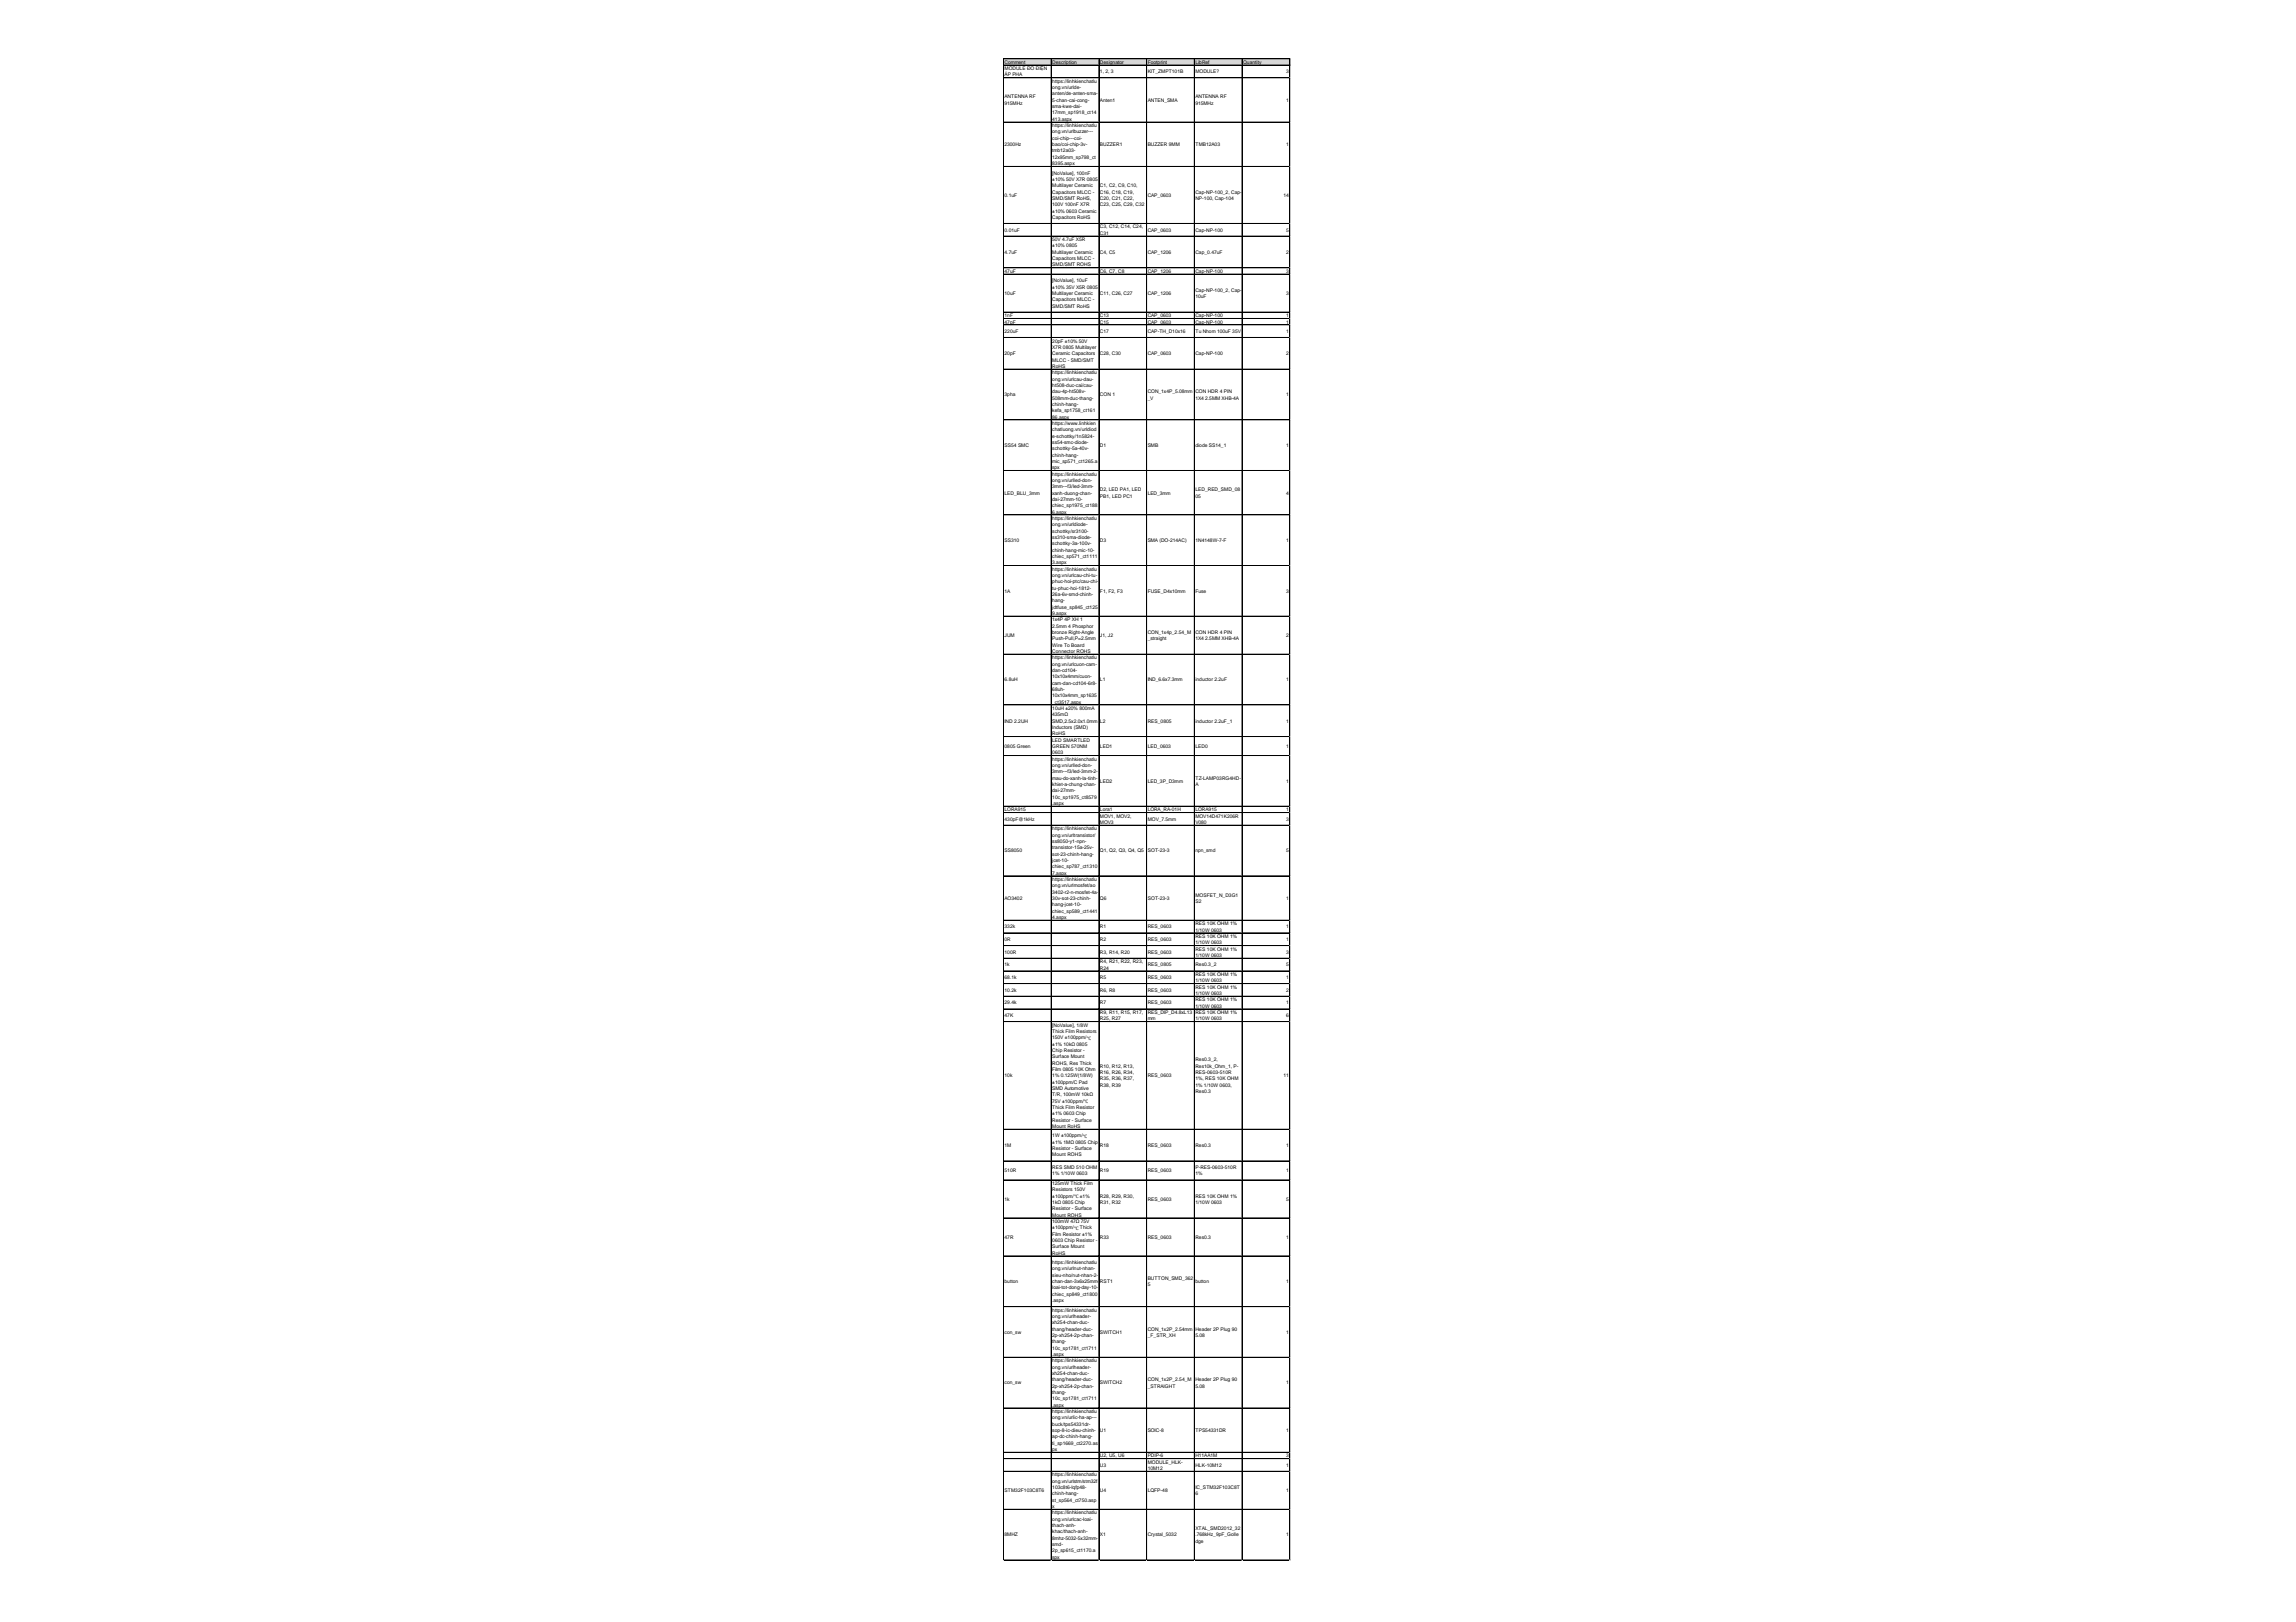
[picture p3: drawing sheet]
<svg xmlns="http://www.w3.org/2000/svg" width="297mm" height="210mm" viewBox="0 0 297 210" stroke-linecap="round" stroke-linejoin="round" font-family="sans-serif">
<defs><g id="words">
<g font-size=".6">
<text x="130" y="8.3">Comment</text>
<text x="130" y="9.1">MODULE ĐO ĐIỆN</text>
<text x="130" y="9.9">ÁP PHA</text>
<text x="136.1" y="8.3">Description</text>
<text x="136.1" y="10.7">https://linhkienchatlu</text>
<text x="136.1" y="11.5">ong.vn/urlde-</text>
<text x="142.3" y="8.3">Designator</text>
<text x="142.3" y="9.5">1, 2, 3</text>
<text x="148.5" y="8.3">Footprint</text>
<text x="148.5" y="9.5">KIT_ZMPT101B</text>
<text x="154.7" y="8.3">LibRef</text>
<text x="154.7" y="9.5">MODULE?</text>
<text x="160.8" y="8.3">Quantity</text>
<text x="166.4" y="9.5">3</text>
<text x="130" y="12.7">ANTENNA RF</text>
<text x="130" y="13.6">915MHz</text>
<text x="136.1" y="12.4">anten/de-anten-sma-</text>
<text x="136.1" y="13.2">5-chan-cai-cong-</text>
<text x="136.1" y="14">sma-kwe-dai-</text>
<text x="136.1" y="14.8">17mm_sp1918_ct14</text>
<text x="136.1" y="15.6">413.aspx</text>
<text x="136.1" y="16.5">https://linhkienchatlu</text>
<text x="136.1" y="17.3">ong.vn/urlbuzzer---</text>
<text x="142.3" y="13.2">Anten1</text>
<text x="148.5" y="13.2">ANTEN_SMA</text>
<text x="154.7" y="12.7">ANTENNA RF</text>
<text x="154.7" y="13.6">915MHz</text>
<text x="166.4" y="13.2">1</text>
<text x="130" y="18.9">2300Hz</text>
<text x="136.1" y="18.1">coi-chip---coi-</text>
<text x="136.1" y="18.9">bao/coi-chip-3v-</text>
<text x="136.1" y="19.7">tmb12a03-</text>
<text x="136.1" y="20.6">12x95mm_sp798_ct</text>
<text x="136.1" y="21.4">8395.aspx</text>
<text x="136.1" y="22.6">[NoValue], 100nF</text>
<text x="136.1" y="23.4">±10% 50V X7R 0805</text>
<text x="142.3" y="18.9">BUZZER1</text>
<text x="148.5" y="18.9">BUZZER 9MM</text>
<text x="154.7" y="18.9">TMB12A03</text>
<text x="166.4" y="18.9">1</text>
<text x="130" y="25.5">0.1uF</text>
<text x="130" y="30">0.01uF</text>
<text x="136.1" y="24.2">Multilayer Ceramic</text>
<text x="136.1" y="25">Capacitors MLCC -</text>
<text x="136.1" y="25.9">SMD/SMT RoHS,</text>
<text x="136.1" y="26.7">100V 100nF X7R</text>
<text x="136.1" y="27.5">±10% 0603 Ceramic</text>
<text x="136.1" y="28.3">Capacitors RoHS</text>
<text x="142.3" y="24.2">C1, C2, C9, C10,</text>
<text x="142.3" y="25">C16, C18, C19,</text>
<text x="142.3" y="25.9">C20, C21, C22,</text>
<text x="142.3" y="26.7">C23, C25, C29, C32</text>
<text x="142.3" y="29.6">C3, C12, C14, C24,</text>
<text x="148.5" y="25.5">CAP_0603</text>
<text x="148.5" y="30">CAP_0603</text>
<text x="154.7" y="25">Cap-NP-100_2, Cap-</text>
<text x="154.7" y="25.9">NP-100, Cap-104</text>
<text x="154.7" y="30">Cap-NP-100</text>
<text x="166" y="25.5">14</text>
<text x="166.4" y="30">5</text>
<text x="130" y="32.8">4.7uF</text>
<text x="130" y="35.3">47uF</text>
<text x="136.1" y="31.2">50V 4.7uF X5R</text>
<text x="136.1" y="32">±10% 0805</text>
<text x="136.1" y="32.8">Multilayer Ceramic</text>
<text x="136.1" y="33.7">Capacitors MLCC -</text>
<text x="136.1" y="34.5">SMD/SMT ROHS</text>
<text x="142.3" y="30.4">C31</text>
<text x="142.3" y="32.8">C4, C5</text>
<text x="142.3" y="35.3">C6, C7, C8</text>
<text x="148.5" y="32.8">CAP_1206</text>
<text x="148.5" y="35.3">CAP_1206</text>
<text x="154.7" y="32.8">Cap_0.47uF</text>
<text x="154.7" y="35.3">Cap-NP-100</text>
<text x="166.4" y="32.8">2</text>
<text x="166.4" y="35.3">3</text>
<text x="130" y="38.2">10uF</text>
<text x="130" y="41">1nF</text>
<text x="130" y="41.9">47pF</text>
<text x="136.1" y="36.5">[NoValue], 10uF</text>
<text x="136.1" y="37.3">±10% 35V X5R 0805</text>
<text x="136.1" y="38.2">Multilayer Ceramic</text>
<text x="136.1" y="39">Capacitors MLCC -</text>
<text x="136.1" y="39.8">SMD/SMT RoHS</text>
<text x="142.3" y="38.2">C11, C26, C27</text>
<text x="142.3" y="41">C13</text>
<text x="142.3" y="41.9">C15</text>
<text x="148.5" y="38.2">CAP_1206</text>
<text x="148.5" y="41">CAP_0603</text>
<text x="148.5" y="41.9">CAP_0603</text>
<text x="154.7" y="37.8">Cap-NP-100_2, Cap-</text>
<text x="154.7" y="38.6">10uF</text>
<text x="154.7" y="41">Cap-NP-100</text>
<text x="154.7" y="41.9">Cap-NP-100</text>
<text x="166.4" y="38.2">3</text>
<text x="166.4" y="41">1</text>
<text x="166.4" y="41.9">1</text>
<text x="130" y="43.1">220uF</text>
<text x="130" y="46">20pF</text>
<text x="136.1" y="44.3">20pF ±10% 50V</text>
<text x="136.1" y="45.1">X7R 0805 Multilayer</text>
<text x="136.1" y="46">Ceramic Capacitors</text>
<text x="136.1" y="46.8">MLCC - SMD/SMT</text>
<text x="136.1" y="47.6">RoHS</text>
<text x="142.3" y="43.1">C17</text>
<text x="142.3" y="46">C28, C30</text>
<text x="148.5" y="43.1">CAP-TH_D10x16</text>
<text x="148.5" y="46">CAP_0603</text>
<text x="154.7" y="43.1">Tu Nhom 100uF 35V</text>
<text x="154.7" y="46">Cap-NP-100</text>
<text x="166.4" y="43.1">1</text>
<text x="166.4" y="46">2</text>
<text x="130" y="51.3">3pha</text>
<text x="136.1" y="48.4">https://linhkienchatlu</text>
<text x="136.1" y="49.2">ong.vn/urlcau-dau-</text>
<text x="136.1" y="50.1">ht508-duc-cai/cau-</text>
<text x="136.1" y="50.9">dau-4p-ht508v-</text>
<text x="136.1" y="51.7">508mm-duc-thang-</text>
<text x="136.1" y="52.5">chinh-hang-</text>
<text x="136.1" y="53.3">kefa_sp1758_ct161</text>
<text x="142.3" y="51.3">CON 1</text>
<text x="148.5" y="50.9">CON_1x4P_5.08mm</text>
<text x="148.5" y="51.7">_V</text>
<text x="154.7" y="50.9">CON HDR 4 PIN</text>
<text x="154.7" y="51.7">1X4 2.5MM XHB-4A</text>
<text x="166.4" y="51.3">1</text>
<text x="130" y="57.8">SS54 SMC</text>
<text x="136.1" y="54.2">86.aspx</text>
<text x="136.1" y="55">https://www.linhkien</text>
<text x="136.1" y="55.8">chatluong.vn/urldiod</text>
<text x="136.1" y="56.6">e-schottky/1n5824-</text>
<text x="136.1" y="57.4">ss54-smc-diode-</text>
<text x="136.1" y="58.3">schottky-5a-40v-</text>
<text x="136.1" y="59.1">chinh-hang-</text>
<text x="136.1" y="59.9">mic_sp571_ct1265.a</text>
<text x="142.3" y="57.8">D1</text>
<text x="148.5" y="57.8">SMB</text>
<text x="154.7" y="57.8">diode SS14_1</text>
<text x="166.4" y="57.8">1</text>
<text x="130" y="64">LED_BLU_3mm</text>
<text x="136.1" y="60.7">spx</text>
<text x="136.1" y="61.5">https://linhkienchatlu</text>
<text x="136.1" y="62.4">ong.vn/urlled-don-</text>
<text x="136.1" y="63.2">3mm---f3/led-3mm-</text>
<text x="136.1" y="64">xanh-duong-chan-</text>
<text x="136.1" y="64.8">dai-27mm-10-</text>
<text x="136.1" y="65.6">chiec_sp1975_ct188</text>
<text x="142.3" y="63.6">D2, LED PA1, LED</text>
<text x="142.3" y="64.4">PB1, LED PC1</text>
<text x="148.5" y="64">LED_3mm</text>
<text x="154.7" y="63.6">LED_RED_SMD_08</text>
<text x="154.7" y="64.4">05</text>
<text x="166.4" y="64">4</text>
<text x="130" y="70.1">SS310</text>
<text x="136.1" y="66.5">6.aspx</text>
<text x="136.1" y="67.3">https://linhkienchatlu</text>
<text x="136.1" y="68.1">ong.vn/urldiode-</text>
<text x="136.1" y="68.9">schottky/sr3100-</text>
<text x="136.1" y="69.7">ss310-sma-diode-</text>
<text x="136.1" y="70.6">schottky-3a-100v-</text>
<text x="136.1" y="71.4">chinh-hang-mic-10-</text>
<text x="142.3" y="70.1">D3</text>
<text x="148.5" y="70.1">SMA (DO-214AC)</text>
<text x="154.7" y="70.1">1N4148W-7-F</text>
<text x="166.4" y="70.1">1</text>
<text x="130" y="76.7">1A</text>
<text x="136.1" y="72.2">chiec_sp571_ct1111</text>
<text x="136.1" y="73">3.aspx</text>
<text x="136.1" y="73.8">https://linhkienchatlu</text>
<text x="136.1" y="74.7">ong.vn/urlcau-chi-tu-</text>
<text x="136.1" y="75.5">phuc-hoi-ptc/cau-chi-</text>
<text x="136.1" y="76.3">tu-phuc-hoi-1812-</text>
<text x="136.1" y="77.1">26a-6v-smd-chinh-</text>
<text x="136.1" y="77.9">hang-</text>
<text x="142.3" y="76.7">F1, F2, F3</text>
<text x="148.5" y="76.7">FUSE_D4x10mm</text>
<text x="154.7" y="76.7">Fuse</text>
<text x="166.4" y="76.7">3</text>
<text x="130" y="82.4">JUM</text>
<text x="136.1" y="78.8">jdtfuse_sp845_ct125</text>
<text x="136.1" y="79.6">9.aspx</text>
<text x="136.1" y="80.4">1x4P 4P XH 1</text>
<text x="136.1" y="81.2">2.5mm 4 Phosphor</text>
<text x="136.1" y="82">bronze Right-Angle</text>
<text x="136.1" y="82.9">Push-Pull,P=2.5mm</text>
<text x="136.1" y="83.7">Wire To Board</text>
<text x="142.3" y="82.4">J1, J2</text>
<text x="148.5" y="82">CON_1x4p_2.54_M</text>
<text x="148.5" y="82.9">_straight</text>
<text x="154.7" y="82">CON HDR 4 PIN</text>
<text x="154.7" y="82.9">1X4 2.5MM XHB-4A</text>
<text x="166.4" y="82.4">2</text>
<text x="130" y="88.2">6.8uH</text>
<text x="136.1" y="84.5">Connector ROHS</text>
<text x="136.1" y="85.3">https://linhkienchatlu</text>
<text x="136.1" y="86.1">ong.vn/urlcuon-cam-</text>
<text x="136.1" y="86.9">dan-cd104-</text>
<text x="136.1" y="87.8">10x10x4mm/cuon-</text>
<text x="136.1" y="88.6">cam-dan-cd104-6r8-</text>
<text x="136.1" y="89.4">68uh-</text>
<text x="142.3" y="88.2">L1</text>
<text x="148.5" y="88.2">IND_6.6x7.3mm</text>
<text x="154.7" y="88.2">inductor 2.2uF</text>
<text x="166.4" y="88.2">1</text>
<text x="130" y="93.5">IND 2.2UH</text>
<text x="136.1" y="90.2">10x10x4mm_sp1635</text>
<text x="136.1" y="91">_ct3517.aspx</text>
<text x="136.1" y="91.9">10uH ±20% 800mA</text>
<text x="136.1" y="92.7">435mΩ</text>
<text x="136.1" y="93.5">SMD,2.5x2.0x1.0mm</text>
<text x="136.1" y="94.3">Inductors (SMD)</text>
<text x="136.1" y="95.1">RoHS</text>
<text x="136.1" y="96">LED SMARTLED</text>
<text x="142.3" y="93.5">L2</text>
<text x="148.5" y="93.5">RES_0805</text>
<text x="154.7" y="93.5">inductor 2.2uF_1</text>
<text x="166.4" y="93.5">1</text>
<text x="130" y="96.8">0805 Green</text>
<text x="136.1" y="96.8">GREEN 570NM</text>
<text x="136.1" y="97.6">0603</text>
<text x="136.1" y="98.4">https://linhkienchatlu</text>
<text x="136.1" y="99.2">ong.vn/urlled-don-</text>
<text x="136.1" y="100.1">3mm---f3/led-3mm-2-</text>
<text x="136.1" y="100.9">mau-do-xanh-la-tinh-</text>
<text x="136.1" y="101.7">khiet-a-chung-chan-</text>
<text x="142.3" y="96.8">LED1</text>
<text x="142.3" y="101.3">LED2</text>
<text x="148.5" y="96.8">LED_0603</text>
<text x="148.5" y="101.3">LED_3P_D3mm</text>
<text x="154.7" y="96.8">LED0</text>
<text x="154.7" y="100.9">TZ-LAMP03RG4HD-</text>
<text x="154.7" y="101.7">A</text>
<text x="166.4" y="96.8">1</text>
<text x="166.4" y="101.3">1</text>
<text x="130" y="105">LORA915</text>
<text x="130" y="106.2">430pF@1kHz</text>
<text x="136.1" y="102.5">dai-27mm-</text>
<text x="136.1" y="103.3">10c_sp1975_ct8579</text>
<text x="136.1" y="104.2">.aspx</text>
<text x="136.1" y="107.4">https://linhkienchatlu</text>
<text x="142.3" y="105">Lora1</text>
<text x="142.3" y="105.8">MOV1, MOV2,</text>
<text x="142.3" y="106.6">MOV3</text>
<text x="148.5" y="105">LORA_RA-01H</text>
<text x="148.5" y="106.2">MOV_7.5mm</text>
<text x="154.7" y="105">LORA915</text>
<text x="154.7" y="105.8">MOV14D471K206R</text>
<text x="154.7" y="106.6">V080</text>
<text x="166.4" y="105">1</text>
<text x="166.4" y="106.2">3</text>
<text x="130" y="110.3">SS8050</text>
<text x="136.1" y="108.3">ong.vn/urltransistor/</text>
<text x="136.1" y="109.1">ss8050-y1-npn-</text>
<text x="136.1" y="109.9">transistor-15a-25v-</text>
<text x="136.1" y="110.7">sot-23-chinh-hang-</text>
<text x="136.1" y="111.5">jcet-10-</text>
<text x="136.1" y="112.4">chiec_sp787_ct1310</text>
<text x="136.1" y="113.2">7.aspx</text>
<text x="136.1" y="114">https://linhkienchatlu</text>
<text x="142.3" y="110.3">Q1, Q2, Q3, Q4, Q5</text>
<text x="148.5" y="110.3">SOT-23-3</text>
<text x="154.7" y="110.3">npn_smd</text>
<text x="166.4" y="110.3">5</text>
<text x="130" y="116.5">AO3402</text>
<text x="136.1" y="114.8">ong.vn/urlmosfet/ao</text>
<text x="136.1" y="115.6">3402-r2-n-mosfet-4a-</text>
<text x="136.1" y="116.5">30v-sot-23-chinh-</text>
<text x="136.1" y="117.3">hang-jcet-10-</text>
<text x="136.1" y="118.1">chiec_sp589_ct1441</text>
<text x="136.1" y="118.9">4.aspx</text>
<text x="142.3" y="116.5">Q6</text>
<text x="148.5" y="116.5">SOT-23-3</text>
<text x="154.7" y="116">MOSFET_N_D3G1</text>
<text x="154.7" y="116.9">S2</text>
<text x="154.7" y="119.7">RES 10K OHM 1%</text>
<text x="166.4" y="116.5">1</text>
<text x="130" y="120.1">332k</text>
<text x="130" y="121.8">0R</text>
<text x="130" y="123.4">100R</text>
<text x="130" y="125">1k</text>
<text x="142.3" y="120.1">R1</text>
<text x="142.3" y="121.8">R2</text>
<text x="142.3" y="123.4">R3, R14, R20</text>
<text x="142.3" y="124.7">R4, R21, R22, R23,</text>
<text x="142.3" y="125.5">R24</text>
<text x="148.5" y="120.1">RES_0603</text>
<text x="148.5" y="121.8">RES_0603</text>
<text x="148.5" y="123.4">RES_0603</text>
<text x="148.5" y="125">RES_0805</text>
<text x="154.7" y="120.6">1/10W 0603</text>
<text x="154.7" y="121.4">RES 10K OHM 1%</text>
<text x="154.7" y="122.2">1/10W 0603</text>
<text x="154.7" y="123">RES 10K OHM 1%</text>
<text x="154.7" y="123.8">1/10W 0603</text>
<text x="154.7" y="125">Res0.3_2</text>
<text x="166.4" y="120.1">1</text>
<text x="166.4" y="121.8">1</text>
<text x="166.4" y="123.4">3</text>
<text x="166.4" y="125">5</text>
<text x="130" y="126.7">68.1k</text>
<text x="130" y="128.3">10.2k</text>
<text x="130" y="130">29.4k</text>
<text x="130" y="131.6">47K</text>
<text x="142.3" y="126.7">R5</text>
<text x="142.3" y="128.3">R6, R8</text>
<text x="142.3" y="130">R7</text>
<text x="142.3" y="131.2">R9, R11, R15, R17,</text>
<text x="148.5" y="126.7">RES_0603</text>
<text x="148.5" y="128.3">RES_0603</text>
<text x="148.5" y="130">RES_0603</text>
<text x="148.5" y="131.2">RES_DIP_D4.8xL13</text>
<text x="154.7" y="126.3">RES 10K OHM 1%</text>
<text x="154.7" y="127.1">1/10W 0603</text>
<text x="154.7" y="127.9">RES 10K OHM 1%</text>
<text x="154.7" y="128.8">1/10W 0603</text>
<text x="154.7" y="129.6">RES 10K OHM 1%</text>
<text x="154.7" y="130.4">1/10W 0603</text>
<text x="154.7" y="131.2">RES 10K OHM 1%</text>
<text x="166.4" y="126.7">1</text>
<text x="166.4" y="128.3">2</text>
<text x="166.4" y="130">1</text>
<text x="166.4" y="131.6">6</text>
<text x="136.1" y="132.9">[NoValue], 1/8W</text>
<text x="136.1" y="133.7">Thick Film Resistors</text>
<text x="136.1" y="134.5">150V ±100ppm/℃</text>
<text x="136.1" y="135.3">±1% 10kΩ 0805</text>
<text x="136.1" y="136.1">Chip Resistor -</text>
<text x="136.1" y="137">Surface Mount</text>
<text x="136.1" y="137.8">ROHS, Res Thick</text>
<text x="142.3" y="132">R25, R27</text>
<text x="148.5" y="132">mm</text>
<text x="154.7" y="132">1/10W 0603</text>
<text x="154.7" y="137.3">Res0.3_2,</text>
<text x="130" y="139.4">10k</text>
<text x="136.1" y="138.6">Film 0805 10K Ohm</text>
<text x="136.1" y="139.4">1% 0.125W(1/8W)</text>
<text x="136.1" y="140.2">±100ppm/C Pad</text>
<text x="136.1" y="141.1">SMD Automotive</text>
<text x="136.1" y="141.9">T/R, 100mW 10kΩ</text>
<text x="136.1" y="142.7">75V ±100ppm/℃</text>
<text x="136.1" y="143.5">Thick Film Resistor</text>
<text x="142.3" y="138.2">R10, R12, R13,</text>
<text x="142.3" y="139">R16, R26, R34,</text>
<text x="142.3" y="139.8">R35, R36, R37,</text>
<text x="142.3" y="140.6">R38, R39</text>
<text x="148.5" y="139.4">RES_0603</text>
<text x="154.7" y="138.2">Res10k_Ohm_1, P-</text>
<text x="154.7" y="139">RES-0603-510R</text>
<text x="154.7" y="139.8">1%, RES 10K OHM</text>
<text x="154.7" y="140.6">1% 1/10W 0603,</text>
<text x="154.7" y="141.4">Res0.3</text>
<text x="166" y="139.4">11</text>
<text x="130" y="148.4">1M</text>
<text x="136.1" y="144.3">±1% 0603 Chip</text>
<text x="136.1" y="145.1">Resistor - Surface</text>
<text x="136.1" y="146">Mount RoHS</text>
<text x="136.1" y="147.2">1W ±100ppm/℃</text>
<text x="136.1" y="148">±1% 1MΩ 0805 Chip</text>
<text x="136.1" y="148.8">Resistor - Surface</text>
<text x="136.1" y="149.6">Mount ROHS</text>
<text x="142.3" y="148.4">R18</text>
<text x="148.5" y="148.4">RES_0603</text>
<text x="154.7" y="148.4">Res0.3</text>
<text x="166.4" y="148.4">1</text>
<text x="130" y="151.7">510R</text>
<text x="130" y="155.4">1k</text>
<text x="136.1" y="151.3">RES SMD 510 OHM</text>
<text x="136.1" y="152.1">1% 1/10W 0603</text>
<text x="136.1" y="153.3">125mW Thick Film</text>
<text x="136.1" y="154.2">Resistors 150V</text>
<text x="136.1" y="155">±100ppm/℃ ±1%</text>
<text x="136.1" y="155.8">1kΩ 0805 Chip</text>
<text x="142.3" y="151.7">R19</text>
<text x="142.3" y="155">R28, R29, R30,</text>
<text x="142.3" y="155.8">R31, R32</text>
<text x="148.5" y="151.7">RES_0603</text>
<text x="148.5" y="155.4">RES_0603</text>
<text x="154.7" y="151.3">P-RES-0603-510R</text>
<text x="154.7" y="152.1">1%</text>
<text x="154.7" y="155">RES 10K OHM 1%</text>
<text x="154.7" y="155.8">1/10W 0603</text>
<text x="166.4" y="151.7">1</text>
<text x="166.4" y="155.4">5</text>
<text x="130" y="160.3">47R</text>
<text x="136.1" y="156.6">Resistor - Surface</text>
<text x="136.1" y="157.4">Mount ROHS</text>
<text x="136.1" y="158.3">100mW 47Ω 75V</text>
<text x="136.1" y="159.1">±100ppm/℃ Thick</text>
<text x="136.1" y="159.9">Film Resistor ±1%</text>
<text x="136.1" y="160.7">0603 Chip Resistor -</text>
<text x="136.1" y="161.5">Surface Mount</text>
<text x="142.3" y="160.3">R33</text>
<text x="148.5" y="160.3">RES_0603</text>
<text x="154.7" y="160.3">Res0.3</text>
<text x="166.4" y="160.3">1</text>
<text x="130" y="166">button</text>
<text x="136.1" y="162.4">RoHS</text>
<text x="136.1" y="163.6">https://linhkienchatlu</text>
<text x="136.1" y="164.4">ong.vn/urlnut-nhan-</text>
<text x="136.1" y="165.2">sieu-nho/nut-nhan-2-</text>
<text x="136.1" y="166">chan-dan-3x6x25mm-</text>
<text x="136.1" y="166.9">loai-tot-dong-day-10-</text>
<text x="136.1" y="167.7">chiec_sp849_ct1800</text>
<text x="142.3" y="166">RST1</text>
<text x="148.5" y="165.6">BUTTON_SMD_362</text>
<text x="148.5" y="166.5">5</text>
<text x="154.7" y="166">button</text>
<text x="166.4" y="166">1</text>
<text x="130" y="172.6">con_sw</text>
<text x="136.1" y="168.5">.aspx</text>
<text x="136.1" y="169.7">https://linhkienchatlu</text>
<text x="136.1" y="170.6">ong.vn/urlheader-</text>
<text x="136.1" y="171.4">xh254-chan-duc-</text>
<text x="136.1" y="172.2">thang/header-duc-</text>
<text x="136.1" y="173">2p-xh254-2p-chan-</text>
<text x="136.1" y="173.8">thang-</text>
<text x="142.3" y="172.6">SWITCH1</text>
<text x="148.5" y="172.2">CON_1x2P_2.54mm</text>
<text x="148.5" y="173">_F_STR_XH</text>
<text x="154.7" y="172.2">Header 2P Plug 90</text>
<text x="154.7" y="173">5.08</text>
<text x="166.4" y="172.6">1</text>
<text x="130" y="179.1">con_sw</text>
<text x="136.1" y="174.7">10c_sp1781_ct1711</text>
<text x="136.1" y="175.5">.aspx</text>
<text x="136.1" y="176.3">https://linhkienchatlu</text>
<text x="136.1" y="177.1">ong.vn/urlheader-</text>
<text x="136.1" y="177.9">xh254-chan-duc-</text>
<text x="136.1" y="178.8">thang/header-duc-</text>
<text x="136.1" y="179.6">2p-xh254-2p-chan-</text>
<text x="142.3" y="179.1">SWITCH2</text>
<text x="148.5" y="178.8">CON_1x2P_2.54_M</text>
<text x="148.5" y="179.6">_STRAIGHT</text>
<text x="154.7" y="178.8">Header 2P Plug 90</text>
<text x="154.7" y="179.6">5.08</text>
<text x="166.4" y="179.1">1</text>
<text x="136.1" y="180.4">thang-</text>
<text x="136.1" y="181.2">10c_sp1781_ct1711</text>
<text x="136.1" y="182">.aspx</text>
<text x="136.1" y="182.9">https://linhkienchatlu</text>
<text x="136.1" y="183.7">ong.vn/urlic-ha-ap---</text>
<text x="136.1" y="184.5">buck/tps54331dr-</text>
<text x="136.1" y="185.3">sop-8-ic-dieu-chinh-</text>
<text x="142.3" y="185.3">U1</text>
<text x="148.5" y="185.3">SOIC-8</text>
<text x="154.7" y="185.3">TPS54331DR</text>
<text x="166.4" y="185.3">1</text>
<text x="136.1" y="186.1">ap-dc-chinh-hang-</text>
<text x="136.1" y="187">ti_sp1669_ct2270.as</text>
<text x="136.1" y="187.8">px</text>
<text x="136.1" y="191.1">https://linhkienchatlu</text>
<text x="136.1" y="191.9">ong.vn/urlstm/stm32f</text>
<text x="142.3" y="188.6">U2, U5, U6</text>
<text x="142.3" y="189.8">U3</text>
<text x="148.5" y="188.6">PDIP-6</text>
<text x="148.5" y="189.4">MODULE_HLK-</text>
<text x="148.5" y="190.2">10M12</text>
<text x="154.7" y="188.6">H11AA1M</text>
<text x="154.7" y="189.8">HLK-10M12</text>
<text x="166.4" y="188.6">3</text>
<text x="166.4" y="189.8">1</text>
<text x="130" y="193.1">STM32F103C8T6</text>
<text x="136.1" y="192.7">103c8t6-lqfp48-</text>
<text x="136.1" y="193.5">chinh-hang-</text>
<text x="136.1" y="194.3">st_sp564_ct750.asp</text>
<text x="136.1" y="195.2">x</text>
<text x="136.1" y="196">https://linhkienchatlu</text>
<text x="136.1" y="196.8">ong.vn/urlcac-loai-</text>
<text x="136.1" y="197.6">thach-anh-</text>
<text x="142.3" y="193.1">U4</text>
<text x="148.5" y="193.1">LQFP-48</text>
<text x="154.7" y="192.7">IC_STM32F103C8T</text>
<text x="154.7" y="193.5">6</text>
<text x="166.4" y="193.1">1</text>
<text x="130" y="198.8">8MHZ</text>
<text x="136.1" y="198.4">khac/thach-anh-</text>
<text x="136.1" y="199.3">8mhz-5032-5x32mm-</text>
<text x="136.1" y="200.1">smd-</text>
<text x="136.1" y="200.9">2p_sp615_ct1170.a</text>
<text x="136.1" y="201.7">spx</text>
<text x="142.3" y="198.8">X1</text>
<text x="148.5" y="198.8">Crystal_5032</text>
<text x="154.7" y="198">XTAL_SMD2012_32</text>
<text x="154.7" y="198.8">.768kHz_9pF_Golle</text>
<text x="154.7" y="199.6">dge</text>
<text x="166.4" y="198.8">1</text>
</g>
</g></defs>
<path d="M129.8 7.6h37.1v.9h-37.1z" fill="#d3d3d3"/>
<g fill="none" stroke="#000" stroke-width=".13">
<path d="M129.8 7.6v194.3M129.9 7.6h37M129.9 7.6h37v194.3M129.9 8.4h37M129.9 10.1h37M129.9 15.8h37M136 7.6v194.3M142.2 7.6v194.3M148.3 7.6v194.3M148.4 7.6v194.3M154.5 7.6v194.3M160.7 7.6v194.3"/>
<path d="M166.9 7.6v194.3M129.9 21.5h37M129.9 21.6h37M129.9 28.9h37M129.9 30.6h37M129.9 34.7h37M129.9 35.5h37M129.9 40.4h37M129.9 41.2h37M129.9 42l37 .1M129.9 43.7h37M129.9 47.8h37"/>
<path d="M129.9 54.3h37M129.9 60.9h37M129.9 66.6h37M129.9 73.2h37M129.9 79.7h37M129.9 79.8h37M129.9 84.7h37M129.9 91.2h37M129.9 95.3h37M129.9 97.8h37M129.9 104.3h37M129.9 105.2h37"/>
<path d="M129.9 106.8h37M129.9 113.3l37 .1M129.9 119.1h37M129.9 120.7h37M129.9 122.4h37M129.9 124h37M129.9 125.6l37 .1M129.9 127.3h37M129.9 128.9h37M129.9 130.6h37M129.9 132.2h37M129.9 146.1h37"/>
<path d="M129.9 146.2h37M129.9 150.2h37M129.9 150.3h37M129.9 152.7h37M129.9 157.6h37M129.9 162.5h37M129.9 169.1h37M129.9 175.6l37 .1M129.9 182.2h37M129.9 187.9l37 .1M129.9 188.8h37M129.9 190.4h37"/>
<path d="M129.9 195.3h37M129.9 201.9h37"/>
</g>
<path d="M129.8 201.9h.1" fill="none" stroke="#d4d4d4" stroke-width=".13"/>
<path d="M136 201.9h.1" fill="none" stroke="#d4d4d4" stroke-width=".13"/>
<path d="M142.2 201.9h.1" fill="none" stroke="#d4d4d4" stroke-width=".13"/>
<path d="M148.3 201.9h.1" fill="none" stroke="#d4d4d4" stroke-width=".13"/>
<path d="M154.5 201.9h.1" fill="none" stroke="#d4d4d4" stroke-width=".13"/>
<path d="M160.7 201.9h.1" fill="none" stroke="#d4d4d4" stroke-width=".13"/>
<path d="M166.9 201.9h.1" fill="none" stroke="#d4d4d4" stroke-width=".13"/>
<path d="M166.9 10.1h.1" fill="none" stroke="#d4d4d4" stroke-width=".13"/>
<path d="M166.9 15.8h.1" fill="none" stroke="#d4d4d4" stroke-width=".13"/>
<path d="M166.9 21.5h.1" fill="none" stroke="#d4d4d4" stroke-width=".13"/>
<path d="M166.9 28.9h.1" fill="none" stroke="#d4d4d4" stroke-width=".13"/>
<path d="M166.9 30.6h.1" fill="none" stroke="#d4d4d4" stroke-width=".13"/>
<path d="M166.9 34.7h.1" fill="none" stroke="#d4d4d4" stroke-width=".13"/>
<path d="M166.9 35.5h.1" fill="none" stroke="#d4d4d4" stroke-width=".13"/>
<path d="M166.9 40.4h.1" fill="none" stroke="#d4d4d4" stroke-width=".13"/>
<path d="M166.9 41.2h.1" fill="none" stroke="#d4d4d4" stroke-width=".13"/>
<path d="M166.9 42h.1" fill="none" stroke="#d4d4d4" stroke-width=".13"/>
<path d="M166.9 43.7h.1" fill="none" stroke="#d4d4d4" stroke-width=".13"/>
<path d="M166.9 47.8h.1" fill="none" stroke="#d4d4d4" stroke-width=".13"/>
<path d="M166.9 54.3h.1" fill="none" stroke="#d4d4d4" stroke-width=".13"/>
<path d="M166.9 60.9h.1" fill="none" stroke="#d4d4d4" stroke-width=".13"/>
<path d="M166.9 66.6h.1" fill="none" stroke="#d4d4d4" stroke-width=".13"/>
<path d="M166.9 73.2h.1" fill="none" stroke="#d4d4d4" stroke-width=".13"/>
<path d="M166.9 79.7h.1" fill="none" stroke="#d4d4d4" stroke-width=".13"/>
<path d="M166.9 84.7h.1" fill="none" stroke="#d4d4d4" stroke-width=".13"/>
<path d="M166.9 91.2h.1" fill="none" stroke="#d4d4d4" stroke-width=".13"/>
<path d="M166.9 95.3h.1" fill="none" stroke="#d4d4d4" stroke-width=".13"/>
<path d="M166.9 97.8h.1" fill="none" stroke="#d4d4d4" stroke-width=".13"/>
<path d="M166.9 104.3h.1" fill="none" stroke="#d4d4d4" stroke-width=".13"/>
<path d="M166.9 105.2h.1" fill="none" stroke="#d4d4d4" stroke-width=".13"/>
<path d="M166.9 106.8h.1" fill="none" stroke="#d4d4d4" stroke-width=".13"/>
<path d="M166.9 113.3h.1" fill="none" stroke="#d4d4d4" stroke-width=".13"/>
<path d="M166.9 119.1h.1" fill="none" stroke="#d4d4d4" stroke-width=".13"/>
<path d="M166.9 120.7h.1" fill="none" stroke="#d4d4d4" stroke-width=".13"/>
<path d="M166.9 122.4h.1" fill="none" stroke="#d4d4d4" stroke-width=".13"/>
<path d="M166.9 124h.1" fill="none" stroke="#d4d4d4" stroke-width=".13"/>
<path d="M166.9 125.6h.1" fill="none" stroke="#d4d4d4" stroke-width=".13"/>
<path d="M166.9 127.3h.1" fill="none" stroke="#d4d4d4" stroke-width=".13"/>
<path d="M166.9 128.9h.1" fill="none" stroke="#d4d4d4" stroke-width=".13"/>
<path d="M166.9 130.6h.1" fill="none" stroke="#d4d4d4" stroke-width=".13"/>
<path d="M166.9 132.2h.1" fill="none" stroke="#d4d4d4" stroke-width=".13"/>
<path d="M166.9 146.1h.1" fill="none" stroke="#d4d4d4" stroke-width=".13"/>
<path d="M166.9 150.2h.1" fill="none" stroke="#d4d4d4" stroke-width=".13"/>
<path d="M166.9 152.7h.1" fill="none" stroke="#d4d4d4" stroke-width=".13"/>
<path d="M166.9 157.6h.1" fill="none" stroke="#d4d4d4" stroke-width=".13"/>
<path d="M166.9 162.5h.1" fill="none" stroke="#d4d4d4" stroke-width=".13"/>
<path d="M166.9 169.1h.1" fill="none" stroke="#d4d4d4" stroke-width=".13"/>
<path d="M166.9 175.6h.1" fill="none" stroke="#d4d4d4" stroke-width=".13"/>
<path d="M166.9 182.2h.1" fill="none" stroke="#d4d4d4" stroke-width=".13"/>
<path d="M166.9 187.9h.1" fill="none" stroke="#d4d4d4" stroke-width=".13"/>
<path d="M166.9 188.8h.1" fill="none" stroke="#d4d4d4" stroke-width=".13"/>
<path d="M166.9 190.4h.1" fill="none" stroke="#d4d4d4" stroke-width=".13"/>
<path d="M166.9 195.3h.1" fill="none" stroke="#d4d4d4" stroke-width=".13"/>
<path d="M166.9 201.9h.1" fill="none" stroke="#d4d4d4" stroke-width=".13"/>
<use href="#words"/>
</svg>
